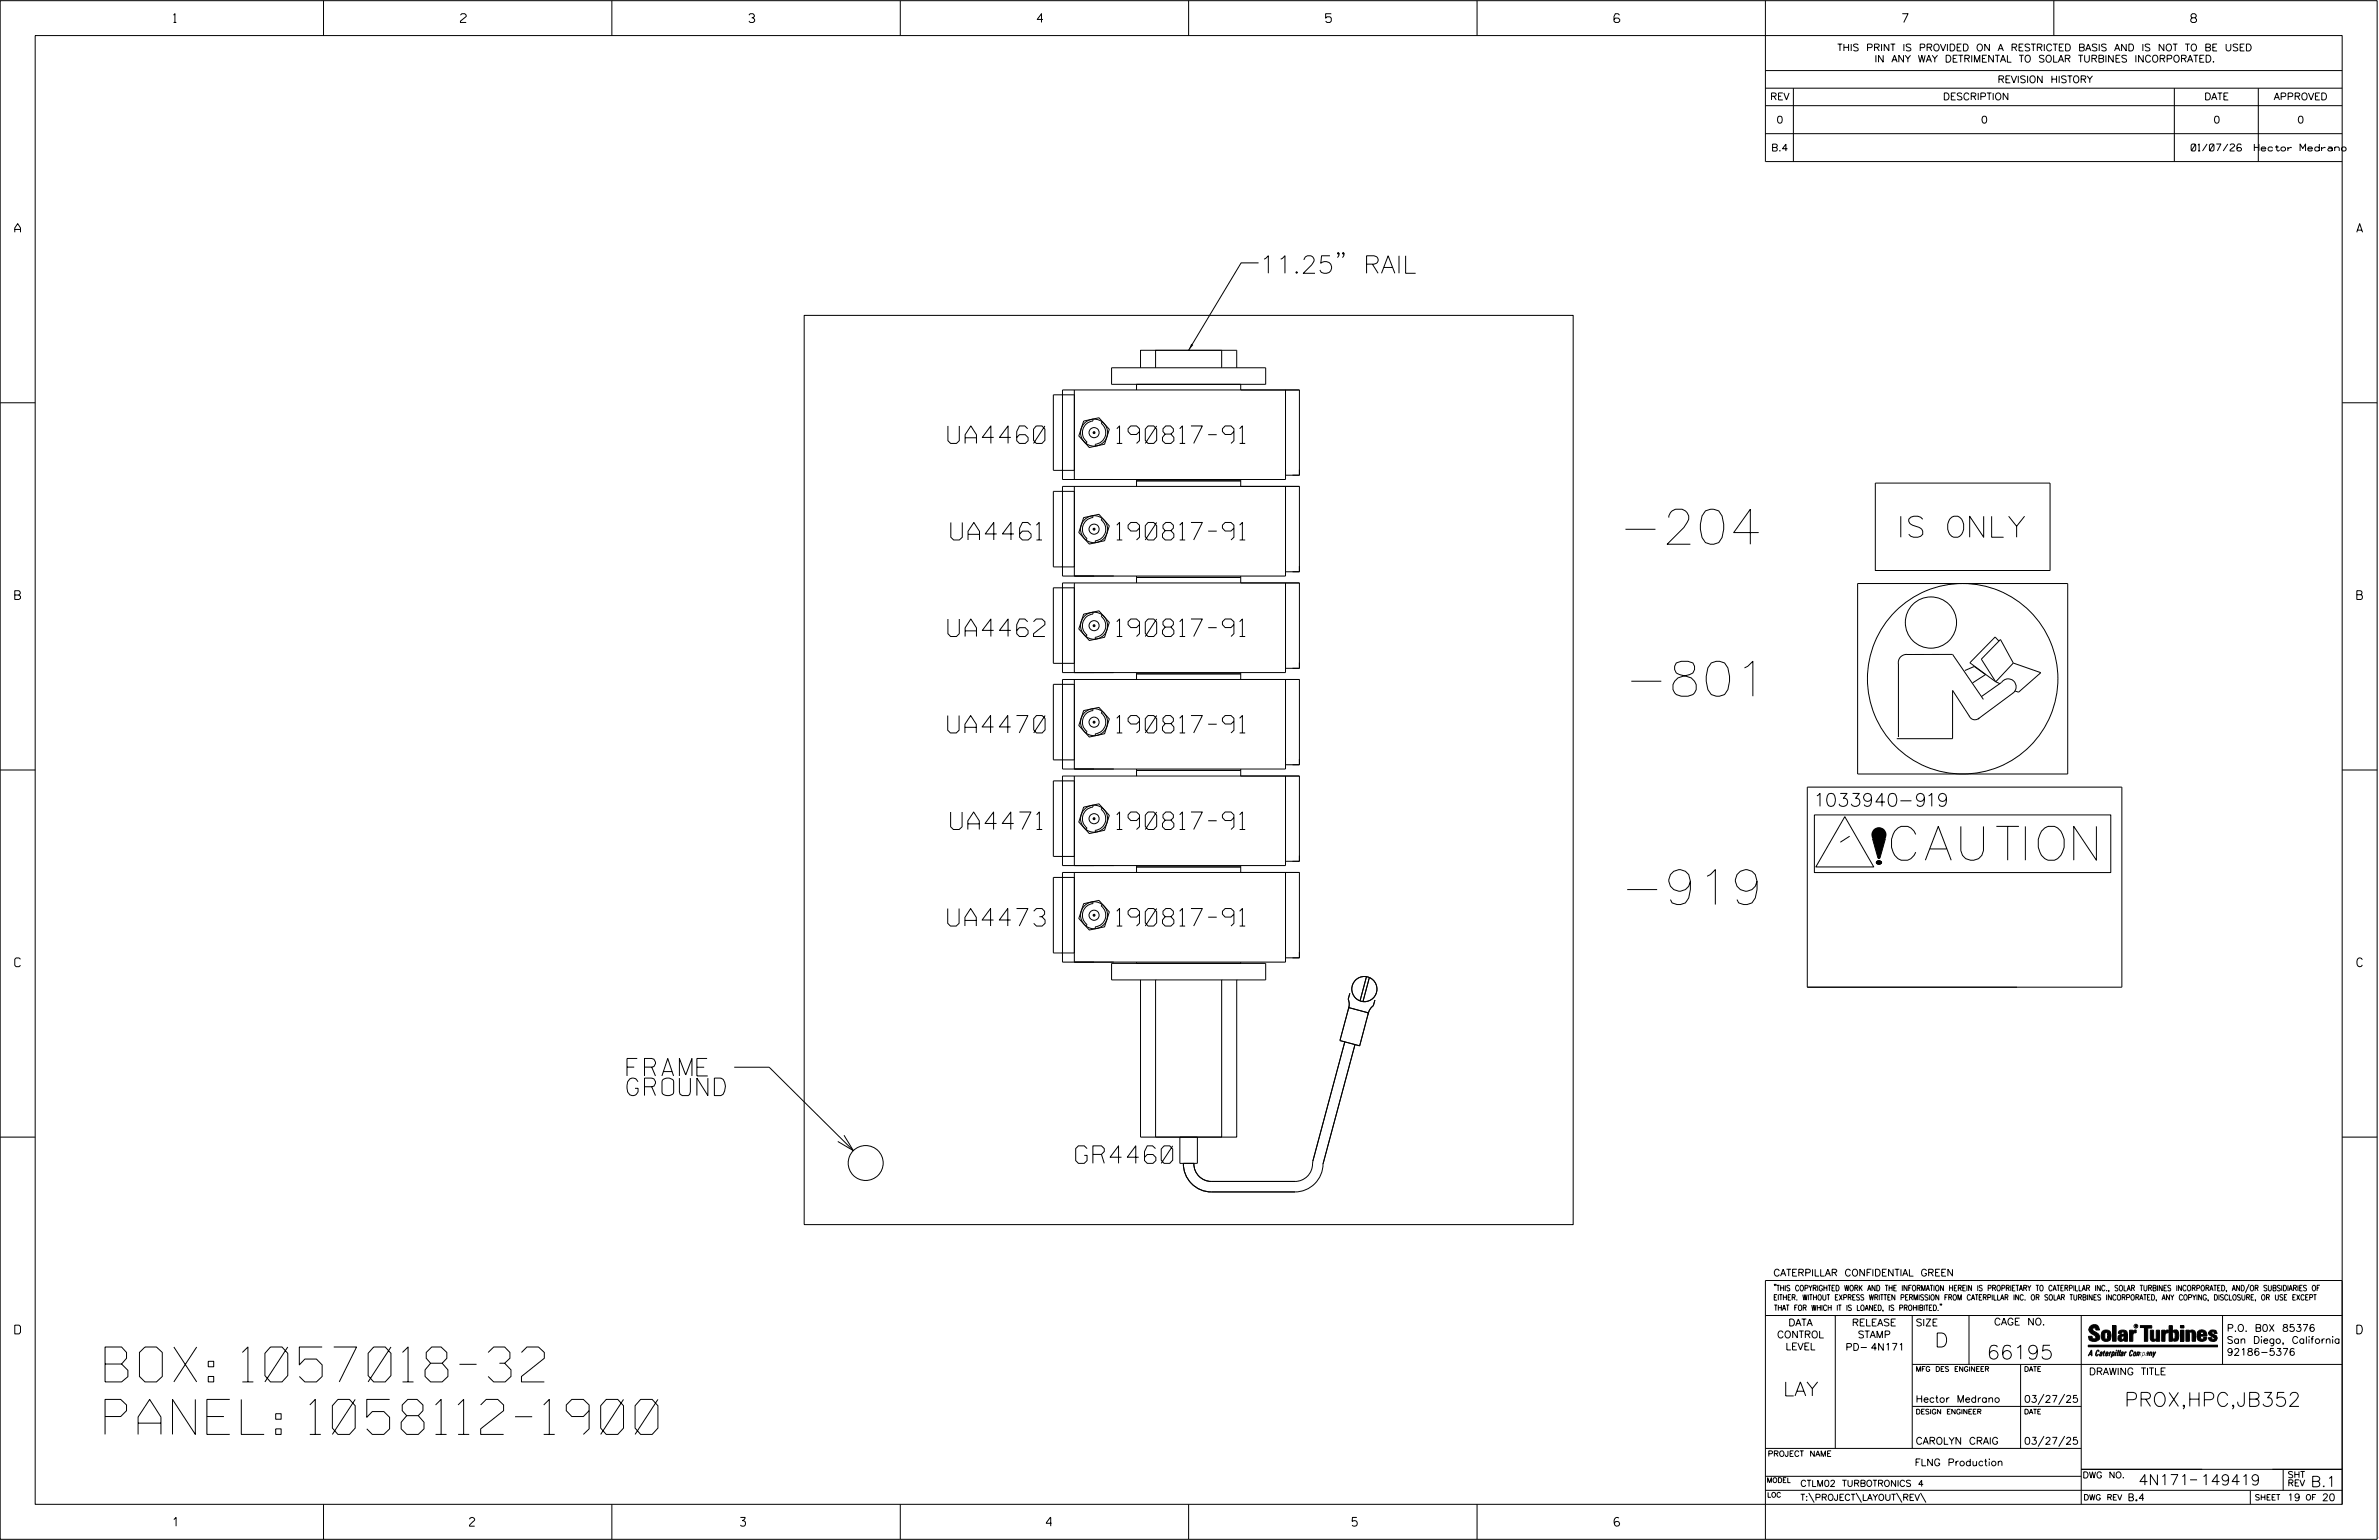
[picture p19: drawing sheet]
<svg xmlns="http://www.w3.org/2000/svg" width="864mm" height="559mm" viewBox="0 0 864 559" stroke-linecap="round" stroke-linejoin="round" font-family="sans-serif">
<defs><g id="words">
<g font-size="12.7">
<text x="587.7" y="197.5">-204</text>
<text x="589.8" y="252.6">-801</text>
<text x="588.3" y="328.2">-919</text>
<text x="38.1" y="501.4">BOX: 1057018-32</text>
<text x="38.1" y="520.5">PANEL: 1058112-1900</text>
</g>
<text font-size="12.3" x="686.6" y="312.1">CAUTION</text>
<text font-size="7.6" x="690" y="194.9">IS ONLY</text>
<g font-size="6.3">
<text x="457.1" y="99.2">11.25&quot; RAIL</text>
<text x="344.1" y="160.9">UA4460</text>
<text x="405.4" y="160.9">190817-91</text>
<text x="345.2" y="195.9">UA4461</text>
<text x="405.4" y="195.9">190817-91</text>
<text x="344.1" y="231">UA4462</text>
<text x="405.4" y="231">190817-91</text>
<text x="344" y="266">UA4470</text>
<text x="405.4" y="266">190817-91</text>
<text x="345.1" y="301">UA4471</text>
<text x="405.4" y="301">190817-91</text>
<text x="344" y="336">UA4473</text>
<text x="405.4" y="336">190817-91</text>
<text x="227.6" y="390.4">FRAME</text>
<text x="227.6" y="397.6">GROUND</text>
<text x="390.5" y="422.1">GR4460</text>
</g>
<g font-size="5.1">
<text x="702.3" y="488.8">D</text>
<text x="721.2" y="493.2">66195</text>
<text x="647.3" y="506.5">LAY</text>
<text x="771.2" y="510.3">PROX,HPC,JB352</text>
</g>
<text font-size="4.7" x="659.6" y="292.6">1033940-919</text>
<g font-size="3.8">
<text x="776.3" y="538.9">4N171</text>
<text x="798.8" y="538.9">149419</text>
<text x="838.8" y="539.5">B.1</text>
</g>
<g font-size="3.2">
<text x="63" y="8.2">1</text>
<text x="167.2" y="8.2">2</text>
<text x="271.8" y="8.2">3</text>
<text x="376.5" y="8.2">4</text>
<text x="481.2" y="8.2">5</text>
<text x="690.6" y="8.2">7</text>
<text x="795.3" y="8.2">8</text>
<text x="5.4" y="84.3">A</text>
<text x="855.5" y="84.3">A</text>
<text x="5.4" y="217.5">B</text>
<text x="855.6" y="217.5">B</text>
<text x="5.4" y="350.8">C</text>
<text x="855.6" y="350.8">C</text>
<text x="5.4" y="484">D</text>
<text x="855.6" y="484">D</text>
<text x="62.8" y="553.8">1</text>
<text x="170.4" y="553.8">2</text>
<text x="268.8" y="553.8">3</text>
<text x="379.8" y="553.8">4</text>
<text x="490.8" y="553.8">5</text>
<text x="585.9" y="553.8">6</text>
</g>
<g font-size="2.5">
<text x="666.9" y="18.5">THIS PRINT IS PROVIDED ON A RESTRICTED BASIS AND IS NOT TO BE USED</text>
<text x="680.5" y="22.6">IN ANY WAY DETRIMENTAL TO SOLAR TURBINES INCORPORATED.</text>
<text x="725.1" y="30">REVISION HISTORY</text>
<text x="642.6" y="36.3">REV</text>
<text x="705.3" y="36.3">DESCRIPTION</text>
<text x="800.2" y="36.3">DATE</text>
<text x="825.4" y="36.3">APPROVED</text>
<text x="644.9" y="44.7">0</text>
<text x="719.1" y="44.7">0</text>
<text x="803.5" y="44.7">0</text>
<text x="834" y="44.7">0</text>
<text x="643" y="54.8">B.4</text>
<text x="795.4" y="54.8">01/07/26</text>
<text x="818.3" y="54.8">Hector Medrano</text>
<text x="643.8" y="463">CATERPILLAR CONFIDENTIAL GREEN</text>
<text x="645.1" y="485.5">CONTROL</text>
<text x="649.2" y="481.1">DATA</text>
<text x="672.3" y="481.1">RELEASE</text>
<text x="674.4" y="485.5">STAMP</text>
<text x="695.4" y="481.1">SIZE</text>
<text x="723.8" y="480.8">CAGE NO.</text>
<text x="808.4" y="483.1">P.O. B0X 85376</text>
<text x="648.2" y="489.8">LEVEL</text>
<text x="669.9" y="490">PD- 4N171</text>
<text x="808.4" y="487.5">San Diego, California</text>
<text x="808.4" y="491.8">92186-5376</text>
<text x="758.3" y="498.9">DRAWING TITLE</text>
<text x="695.4" y="508.9">Hector Medrano</text>
<text x="734.8" y="508.9">03/27/25</text>
<text x="695.4" y="524.1">CAROLYN CRAIG</text>
<text x="734.8" y="524.1">03/27/25</text>
<text x="695" y="531.9">FLNG Production</text>
<text x="772.8" y="544.6">B.4</text>
<text x="830.3" y="544.6">19</text>
<text x="842.9" y="544.6">20</text>
</g>
<g font-size="2.3">
<text x="653.5" y="539.4">CTLM02 TURBOTRONICS 4</text>
<text x="756" y="536.3">DWG NO.</text>
<text x="830.4" y="539.3">REV</text>
<text x="830.4" y="536.2">SHT</text>
<text x="653.5" y="544.5">T:\PROJECT\LAYOUT\REV\</text>
</g>
<g font-size="2">
<text x="643.8" y="468.4">&quot;THIS COPYRIGHTED WORK AND THE INFORMATION HEREIN IS PROPRIETARY TO CATERPILLAR INC., SOLAR TURBINES INCORPORATED, AND/OR SUBSIDIARIES OF</text>
<text x="643.8" y="471.8">EITHER. WITHOUT EXPRESS WRITTEN PERMISSION FROM CATERPILLAR INC. OR SOLAR TURBINES INCORPORATED, ANY COPYING, DISCLOSURE, OR USE EXCEPT</text>
<text x="644" y="475.6">THAT FOR WHICH IT IS LOANED, IS PROHIBITED.&quot;</text>
<text x="641.7" y="528.5">PROJECT NAME</text>
<text x="756.3" y="544.3">DWG REV</text>
<text x="818.5" y="544.3">SHEET</text>
<text x="836.9" y="544.3">OF</text>
</g>
<g font-size="1.8">
<text x="695.4" y="497.6">MFG DES ENGINEER</text>
<text x="734.8" y="497.6">DATE</text>
<text x="695.4" y="513.1">DESIGN ENGINEER</text>
<text x="734.8" y="513.1">DATE</text>
<text x="641.3" y="538">MODEL</text>
<text x="641.5" y="543.3">LOC</text>
</g>
<text font-size=".9" x="775.1" y="481.7">R</text>
</g></defs>
<g fill="none" stroke="#000" stroke-width=".36">
<path d="M.1 .2h862.8v558.4h-862.8zM12.8 12.9h837.4v533h-837.4zM117.4 .2v12.7M222.1 .2v12.7M326.8 .2v12.7M431.5 .2v12.7M536.2 .2v12.7M587.9 5.5l-.5-.5h-1l-.5 1v1.7l.5 .4h1l.6-.4v-.6l-.6-.5h-1l-.5 .5M640.9 .2v58.4h209.3M745.6 .2v12.7M640.9 25.6h209.3M640.9 32h209.3"/>
<path d="M640.9 38.3h209.3M651 32v26.6M789.3 32v26.6M819.8 32v26.6M640.9 48.5h209.3M456.9 95.4h-6.4l-19 31.7M486.1 91.9l-.3 .3-.3-.3 .3-.3 .3 .3v.6l-.6 1M487.9 91.9l-.3 .3-.3-.3 .3-.3a1.21 1.21 0 0 1-.3 1.9M291.9 114.4h279.2v330h-279.2zM403.5 133.5h56v6h-56zM412.6 139.5v2M443.5 133.5v-6.4h-24v6.4"/>
<path d="M448.9 133.5v-6.4h-34.9v6.4M450.4 139.5v2M.1 146.2h12.7M390 143.3h-7.6v27.4h7.6M390 141.5v32.5M393.4 152.8l5.5-1.2 3.8 4.2-1.7 5.4-5.6 1.2-3.8-4.2zM396.7 152.1l.1 .7a4.3 4.3 0 0 0-3.7 3 4.3 4.3 0 0 0 1.5 4.6l-.4 .5M400.1 153.1l-.4 .5a4.3 4.3 0 0 1 1.6 4.5 4.3 4.3 0 0 1-3.7 3.1l.1 .7M466.7 141.5v32.5h-81v-32.5h86v30.9h-5M850.2 146.2h12.7M390 178.3h-7.6v27.4h7.6M390 176.5v32.5"/>
<path d="M412.6 174.5h37.8M412.6 174v2.5M450.4 174v2.5M466.7 176.5v32.5h-81v-32.5h86v31h-5M680.8 175.3h63.4v31.7h-63.4zM393.4 187.8l5.5-1.2 3.8 4.2-1.7 5.4-5.6 1.2-3.8-4.2zM396.7 187.1l.1 .7a4.3 4.3 0 0 0-3.7 3.1 4.3 4.3 0 0 0 1.5 4.5l-.4 .5M400.1 188.1l-.4 .5a4.3 4.3 0 0 1 1.6 4.6 4.3 4.3 0 0 1-3.7 3.1l.1 .6M390 213.3h-7.6v27.4h7.6M390 211.5v32.6M412.6 209.5h37.8M412.6 209v2.5"/>
<path d="M450.4 209v2.5M466.7 211.5v32.6h-81v-32.6h86v31h-5M674.3 211.7h76.3v69.1h-76.3zM393.4 222.8l5.5-1.1 3.8 4.1-1.7 5.4-5.6 1.2-3.8-4.2zM396.7 222.1l.1 .7a4.2 4.2 0 0 0-3.7 3.1 4.2 4.2 0 0 0 1.5 4.5l-.4 .5M400.1 223.1l-.4 .6a4.2 4.2 0 0 1 1.5 4.5 4.2 4.2 0 0 1-3.6 3l.1 .7M692.1 237.5h16.7l11.2 16.3M692.3 237.5a2.99 2.99 0 0 0-3.1 3.6M725.6 232.6l-1.3-1.5-9.2 9.4 9.4 6.9M390 248.3h-7.6v27.4h7.6M390 246.6v32.4M393.4 257.8l5.5-1.1 3.8 4.2-1.7 5.3-5.6 1.2-3.8-4.2z"/>
<path d="M396.7 257.2l.1 .6a4.2 4.2 0 0 0-3.7 3.1 4.2 4.2 0 0 0 1.5 4.5l-.4 .6M400.1 258.2l-.4 .5a4.3 4.3 0 0 1 1.6 4.5 4.3 4.3 0 0 1-3.7 3.1l.1 .6M412.6 244.5h37.8M412.6 244.1v2.5M450.4 244.1v2.5M466.7 246.6v32.4h-81v-32.4h86v30.9h-5M689.2 240.9v26.5M708.8 250.5v17.5h-20.2M708.8 250.5l6 9.3M713.2 243.3l3.5-1.5 4.1 3-4.7 3M714.8 259.7a2.25 2.25 0 0 0 3.7 .8M724.5 247.4l1.6 .7"/>
<path d="M726.6 247.7a2.88 2.88 0 0 1 4.4-.6 2.88 2.88 0 0 1-.3 4.4l-12.7 9.4M726.6 247.6l-7.3 5.2M730.8 240.6l10 3.5-8 7M730.8 240.6l-4.6-8.5-7 7.1 5.3 8.2M730.8 240.6l-6.3 6.8M731.4 250.7l1.4 .5M.1 279.4h12.7M412.6 279.5h37.8M412.6 279v2.6M450.4 279v2.6M850.2 279.4h12.7M390 283.4h-7.6v27.4h7.6"/>
<path d="M390 281.6v32.5M393.4 292.9l5.5-1.2 3.8 4.2-1.7 5.4-5.6 1.2-3.8-4.2zM396.7 292.2l.1 .6a4.3 4.3 0 0 0-3.7 3.1 4.3 4.3 0 0 0 1.5 4.6l-.4 .5M400.1 293.2l-.4 .5a4.3 4.3 0 0 1 1.6 4.5 4.3 4.3 0 0 1-3.7 3.1l.1 .6M466.7 281.6v32.5h-81v-32.5h86v30.9h-5M656.1 285.6h114.2v72.6h-114.2zM658.6 295.7h107.6v20.9h-107.6zM669.7 296.3l10.5 18.3h-21zM390 318.4h-7.6v27.4h7.6M390 316.6v32.5M412.6 314.6h37.8M412.6 314.1v2.5"/>
<path d="M450.4 314.1v2.5M466.7 316.6v32.5h-81v-32.5h86v31h-5M671.4 303.4l-3.3 2.2M679.7 304.3l2 7.1h.7l2-7.1M681.2 312.7v.1M681.2 312.7a.97 .97 0 0 1 1.1-.4 .97 .97 0 0 1 .7 .9 .97 .97 0 0 1-1.1 .4 .97 .97 0 0 1-.7-.9zM681.3 312.7l.3 .2M681.4 312.5l.1 .1M681.4 313l.3 .3M681.5 312.4l.3 .3M681.6 312.8l.3 .3M681.7 312.3v.1"/>
<path d="M681.7 312.3l-.6 .6 .3 .3M681.7 313.1l.3 .3M681.8 312.6l.3 .2M681.8 312.3l.2 .2M682 312.9l.2 .3M682 312.3l-.9 .8M682.1 313.2l.3 .3M682.1 312.3l.3 .3M682.2 312.7l.3 .2M682.2 312.3l-1 1M682.3 313l.3 .3M682.4 312.4l.3 .3"/>
<path d="M682.4 312.3l-1 1.1-.2-.2M682.5 312.8l.3 .3M682.6 312.4l-1.1 1.1M682.6 313.1l.3 .2M682.7 312.5l-1.1 1M682.8 312.6l.2 .2-.8 .7M682.8 312.6l-1 1-.3-.3M682.9 312.7l-.9 .9-.2-.2M683 313.1l-.4 .4-.2-.2M393.4 327.9l5.5-1.2 3.8 4.2-1.7 5.4-5.6 1.2-3.8-4.2zM396.7 327.2l.1 .7a4.3 4.3 0 0 0-3.7 3 4.3 4.3 0 0 0 1.5 4.6l-.4 .5M400.1 328.2l-.4 .5a4.2 4.2 0 0 1 1.6 4.5 4.2 4.2 0 0 1-3.7 3.1l.1 .7"/>
<path d="M403.5 349.6h56v6h-56zM412.6 349.1v.5M414 355.6v57h34.9v-57M419.5 355.6v57h24v-57M450.4 349.1v.5M496 354.4l-2.3 8.7M497.1 354.7l-2.3 8.7M488.2 378l-11.6 43.4a6.7 6.7 0 0 1-6.5 7.3h-30.4a6.4 6.4 0 0 1-6.3-6.6M489.6 365.6l7.1 1.9-3.1 12-7.2-1.9zM490 360.4l-.6 2.2 .4 1.7-.3 1.8M491.9 379l-11.6 43.3a10.2 10.2 0 0 1-10.2 10.2h-30.4a10.2 10.2 0 0 1-10.1-10.4M499.1 362.9l-.6 2-1.2 1.4-.7 1.7"/>
<path d="M266.5 387.2h12.7l30.6 30.3M.1 412.6h12.7M306.4 411.9l3.4 5.6-5.7-3.3M428.3 412.6h6.4v9.5h-6.4zM850.2 412.6h12.7M640.9 477.3h209.3M644.2 466.1l-.1 .4M644.7 466.1l-.2 .4M666.2 477.3v48.3M694.2 477.3v48.3M704.4 473.3l-.1 .4M704.8 473.3l-.1 .4"/>
<path d="M714.8 477.3v17.8M755.5 477.3v68.6M806.8 477.3v17.8M816.5 466l-1.4 3.1M850.2 464.6h-209.3v94M850.2 464.8v81.1M694.2 495.1h156M733.5 495.1v30.5M758.6 481.4a2.02 2.02 0 0 1 3.1-.1l.5 1.3h-1.3l-.2-.6-.4-.2-.6 .1-.1 .4 .4 .7a2.46 2.46 0 0 1 2.2 2.9 2.83 2.83 0 0 1-3.8 .3l-.3-1.3h1.3l.2 .7 .6 .3 .5-.2 .2-.5-.4-.6-1.9-1.2-.4-.9zM759.2 491.3h-.7l.7-1.2v1.9h.2l-.1-2.1-1.3 2.1 .5-.5h.7M761.3 490l.3-.2 .4 .3-.1 .3-.3-.4-.4 .3-.3 1.6h.4l.4-.5-.3 .6-.4 .1-.3-.4zM762.6 490.6l.5-.1-.1 1.4h-.9a.74 .74 0 0 1 .9-.8l-.3 .7-.5 .1 .2-.5 .6-.2v-.5l-.7 .2z"/>
<path d="M763 483.2a2.17 2.17 0 0 1 3.1 0l.3 1.4-.3 1.5a2.17 2.17 0 0 1-3.1 0l-.3-1.5zM763.6 490.5l.4-.4 .2 .6h-.3l-.3 .9 .2 .4-.3-.1zM764.1 483.7l.5-.4 .4 .3v2.2l-.4 .2-.5-.2zM764.6 491.1l.6 .2v-.7l-.4-.1-.4 .6-.1 .8h.6M764.6 491.1l-.1 .8h.4M764.6 482.6v.8M764.8 490.7l.4 .1v.3h-.6zM765 491.5l-.1 .4zM766 490.5l-.5 1.5zM766 490.8l.4-.3-.4 .4M766.9 481h1.3v5.7h-1.3zM767 490.8l.5 .1-.3 .8-.4 .2z"/>
<path d="M767.3 490.5h-.5l-.5 2M767.3 490.5a.8 .8 0 0 1 .2 1 .8 .8 0 0 1-.9 .4l-.1 .6M767.3 490.5l-.1 .2M768.1 490.5l-.4 1.5zM768.2 489.9h.3l-.1 .2h-.2zM769 489.9l-.5 2.1zM769.7 489.9l-.6 2.1zM770.1 491.4l.5-.3-.5 .8zM770.4 491.9h.1M770.6 491.1l.1-.4-.7 .2 .1-.3 .6-.1 .2 .3-.5 1.1M770.6 491.1a.74 .74 0 0 0-.8 .8h.6M771 484.8h-.7l-.3 .6 .4 .7 .5-.3 .1-2.4h-.8l-.1 .4h-1.2a1.71 1.71 0 0 1 1.8-1.3 1.71 1.71 0 0 1 1.6 1.4v2.8h-1.1l-.1-.6"/>
<path d="M771 484.2l-1.5 .1a1.41 1.41 0 0 0 0 2.4l.5 .1 1.1-.7M771.2 486.1h-.1M771.4 490.5l.1 .3 .4-.3-.9 1.5zM771.5 490.8h.1M773 482.7h1.2v.5l.5-.5 .7-.1v1h-.6l-.5 .4-.1 2.7h-1.2zM773.3 490.3l.6-.4 .4 .2-.1 .4-.3-.4a1.28 1.28 0 0 0-.5 1.8l.6-.4-.1 .4-.8 .1zM774.7 490.8l.5-.3a.88 .88 0 0 1 .2 .9 .88 .88 0 0 1-.7 .7l-.2-.2zM774.8 490.9h.5l-.3 1h-.3l-.2-.2zM775.2 490.5l-.1 .2M776.8 481h4.3v.9h-1.5v4.8h-1.3M776.8 490.6l-.8 .2v-.3l-.4 1.5 .8-1.3v1.3l.3-1.2M779.3 491.1h.4"/>
<path d="M779.6 490.5h.3l-.3 1.4M779.6 490.7h.2l-.1 .4M779.7 491.1l-.1 .4M779.7 491.1l-.4 .2M780.1 492l.4-1.5 .1 .3 .3-.3 .3 .2-.3 1.3v-1.3l-.7 1.3M780.6 482.7h1.2v2.7l.1 .4 .4 .3 .4-.7v-2.7h1.2l.1 4h-1.3v-.5l-1.1 .6-.7-.3-.3-.7zM781.6 492.5l1-2-.8 1.3-.2-1.3-.2 2M784.7 482.7h1.2v.5l.5-.5 .7-.1v1h-.5l-.6 .4-.1 2.7h-1.2zM787.4 481h1.2v2a1.4 1.4 0 0 1 2.2 .2l.1 1.4-.4 1.9-1.5 .1-.4-.5v-1l.5 .9 .5-.3v-2.1l-.5-.4-.5 .7v2.8h-1.2zM791.5 482.7h1.3v4h-1.3zM791.5 481h1.3v.9h-1.3zM793.5 482.7h1.3v.4l.7-.5 1.1 .2 .4 .6v3.3h-1.2l-.3-3.4-.7 .2v3.2h-1.3z"/>
<path d="M794.8 483.1h.1M797.7 483.2a1.92 1.92 0 0 1 2.4-.5 1.92 1.92 0 0 1 1 2.1h-2.3v.8l.6 .5 .5-.3v-.5h1.2a1.83 1.83 0 0 1-2.1 1.4 1.83 1.83 0 0 1-1.5-2.1zM798.8 484.2v.6M799.1 483.4h.6l.2 .8h-1.1zM804.6 482.9a1.84 1.84 0 0 0-2.9 .8 3.3 3.3 0 0 0 2.2 1.9l-.5 .5-.4-.3-.1-.4h-1.2l.1 .6a1.92 1.92 0 0 0 2.9 .4M804.9 483.8h-1.2l-.2-.6-.5 .1-.1 .3 .1 .3 1.8 .9M805.1 488.1h-47.1v.6h47.1M694.2 510.3h61.3M742 505.8l-2.2 3.9M749.5 505.8l-2.2 3.9M640.9 525.6h114.6M640.9 535.7h114.6"/>
<path d="M742 521.1l-2.2 3.8M749.5 521.1l-2.2 3.8M755.5 533.2h94.7M795 537h2.6M828.8 533.2v7.6M117.4 545.9v12.7M222.1 545.9v12.7M326.8 545.9v12.7M431.5 545.9v12.7M536.2 545.9v12.7M640.9 540.8h209.3M656.6 541.7l2 3.5"/>
<path d="M673.8 541.7l1.9 3.5M688.4 541.7l2 3.5M697.2 541.7l1.9 3.5M816.9 541v4.9"/>
<circle cx="397.2" cy="157" r=".35"/>
<circle cx="397.2" cy="157" r="1.83"/>
<circle cx="397.2" cy="157" r="4.9"/>
<circle cx="397.2" cy="192" r=".35"/>
<circle cx="397.2" cy="192" r="1.83"/>
<circle cx="397.2" cy="192" r="4.9"/>
<circle cx="397.2" cy="227" r="4.9"/>
<circle cx="397.2" cy="227" r=".35"/>
<circle cx="397.2" cy="227" r="1.82"/>
<circle cx="700.9" cy="225.9" r="9.3"/>
<circle cx="712.5" cy="246.3" r="34.6"/>
<circle cx="397.2" cy="262.1" r="4.9"/>
<circle cx="397.2" cy="262" r=".35"/>
<circle cx="397.2" cy="262.1" r="1.83"/>
<circle cx="397.2" cy="297.1" r=".35"/>
<circle cx="397.2" cy="297.1" r="4.9"/>
<circle cx="397.2" cy="297.1" r="1.83"/>
<circle cx="397.2" cy="332.1" r=".35"/>
<circle cx="397.2" cy="332.1" r="4.9"/>
<circle cx="397.2" cy="332.1" r="1.83"/>
<circle cx="495.3" cy="358.9" r="4.6"/>
<circle cx="314.3" cy="422" r="6.3"/>
<circle cx="775.4" cy="481.2" r=".69"/>
</g>
<g fill="#000">
<path d="M432.4 124.7l.8 .5-1.7 1.9zM768.1 490.5l-.4 1.5zM768.2 489.9h.3l-.1 .2h-.2zM769 489.9l-.5 2.1zM769.7 489.9l-.6 2.1zM791.5 481h1.3v.9h-1.3zM791.5 482.7h1.3v4h-1.3zM758 488.1h47.1v.6h-47.1z"/>
<path d="M681.2 312.7a.97 .97 0 0 1 1.1-.4 .97 .97 0 0 1 .7 .9 .97 .97 0 0 1-1.1 .4 .97 .97 0 0 1-.7-.9z" fill-rule="evenodd"/>
<path d="M680 301.1a2.74 2.74 0 0 1 3.7-.4 2.74 2.74 0 0 1 .7 3.6l-2 7.1h-.7l-2-7.1a2.76 2.76 0 0 1 .3-3.2z" fill-rule="evenodd"/>
<path d="M759.2 489.9l-1.2 2.1 .5-.5h.7v.5h.2zM759.2 490.1v1.2h-.7z" fill-rule="evenodd"/>
<path d="M758.6 481.4a2.02 2.02 0 0 1 3.1-.1l.5 1.3h-1.3l-.2-.6-.4-.2-.6 .1-.1 .4 .4 .7a2.46 2.46 0 0 1 2.2 2.9 2.83 2.83 0 0 1-3.8 .3l-.3-1.3h1.3l.2 .7 .6 .3 .5-.2 .2-.5-.4-.6-1.9-1.2-.4-.9z" fill-rule="evenodd"/>
<path d="M761.3 490l.3-.2 .4 .3-.1 .3-.3-.4-.4 .3-.3 1.6h.4l.4-.5-.3 .6-.4 .1-.3-.4z" fill-rule="evenodd"/>
<path d="M762.6 490.6l.5-.1-.1 1.4h-.9a.74 .74 0 0 1 .9-.8l-.6 .3-.2 .5 .5-.1 .3-.6v-.5l-.7 .2z" fill-rule="evenodd"/>
<path d="M763.6 490.5l.4-.4 .2 .6h-.3l-.3 .9 .2 .4-.3-.1z" fill-rule="evenodd"/>
<path d="M764.8 490.5l.5 .3-.1 .5h-.6l.6-.2v-.3l-.4-.1-.3 1.2h.4l.3-.4-.6 .6-.3-.2v-.4z" fill-rule="evenodd"/>
<path d="M763 483.2a2.17 2.17 0 0 1 3.1 0l.3 1.4-.3 1.5a2.17 2.17 0 0 1-3.1 0l-.3-1.5zM764.1 483.7v2.1l.5 .2 .4-.2v-2.2l-.4-.3z" fill-rule="evenodd"/>
<path d="M766 490.5v.3l.4-.1-.4 .2-.5 1.1z" fill-rule="evenodd"/>
<path d="M766.8 490.5l-.5 2 .3-.6a.71 .71 0 0 0 .9-.5 .71 .71 0 0 0-.4-.9zM767 490.8l.5 .1-.3 .8-.4 .2z" fill-rule="evenodd"/>
<path d="M766.9 481h1.3v5.7h-1.3z" fill-rule="evenodd"/>
<path d="M770.1 490.6l.6-.1 .2 .3-.4 1.2-.5 .1-.2-.5 .3-.5h.5l-.7 .5v.3l.4-.1 .4-.9-.5-.2-.2 .2z" fill-rule="evenodd"/>
<path d="M769.4 482.8l-.5 1h1.2l.1-.4h.8v.8l-1.5 .1a1.41 1.41 0 0 0 0 2.4l.5 .1 1.1-.7 .1 .6h1.1v-2.8a1.79 1.79 0 0 0-2.4-1.2zM770.3 484.8h.7l-.1 1-.5 .3-.4-.7z" fill-rule="evenodd"/>
<path d="M771.4 490.5l.1 .3 .4-.3-.9 1.5z" fill-rule="evenodd"/>
<path d="M773 482.7h1.2v.5l.5-.5 .7-.1v1h-.6l-.5 .4-.1 2.7h-1.2z" fill-rule="evenodd"/>
<path d="M773.3 490.3l.6-.4 .4 .2-.1 .4-.3-.4a1.28 1.28 0 0 0-.5 1.8l.6-.4-.3 .5h-.6z" fill-rule="evenodd"/>
<path d="M774.7 490.8l-.2 1.1h.7a.96 .96 0 0 0 0-1.4zM774.8 490.9h.5l-.1 .6-.5 .4-.2-.2z" fill-rule="evenodd"/>
<path d="M776 490.5v.3l.4-.3 .2 .3 .7-.2-.3 1.4v-1.3l-.6 1.3v-1.3l-.8 1.3z" fill-rule="evenodd"/>
<path d="M776.8 481h4.3v.9h-1.5v4.8h-1.3v-4.8h-1.5z" fill-rule="evenodd"/>
<path d="M777.9 490.5l-.5 2 .3-.6a.71 .71 0 0 0 .9-.5 .71 .71 0 0 0-.4-.9zM778.1 490.8l.3-.1 .1 .4-.5 .8-.2-.5z" fill-rule="evenodd"/>
<path d="M779.3 490.6l.6-.1-.3 1.5-.7-.1a.67 .67 0 0 1 .8-.8l-.6 .3-.1 .5 .4-.1 .4-.9-.4-.2-.3 .2z" fill-rule="evenodd"/>
<path d="M780.5 490.5l.1 .3 .3-.3 .3 .2-.3 1.3v-1.3l-.8 1.3z" fill-rule="evenodd"/>
<path d="M780.6 482.7h1.2v2.7l.1 .4 .4 .3 .4-.7v-2.7h1.2l.1 4h-1.3v-.5l-1.1 .6-.7-.3-.3-.7z" fill-rule="evenodd"/>
<path d="M781.6 490.5l.2 1.3 .8-1.3-1.2 2z" fill-rule="evenodd"/>
<path d="M784.7 482.7h1.2v.5l.5-.5 .7-.1v1h-.5l-.6 .4-.1 2.7h-1.2z" fill-rule="evenodd"/>
<path d="M787.4 481h1.2v2a1.4 1.4 0 0 1 2.2 .2l.1 1.4-.4 1.9-1.5 .1-.4-.5v-1l.5 .9 .5-.3v-2.1l-.5-.4-.5 .7v2.8h-1.2z" fill-rule="evenodd"/>
<path d="M793.5 482.7h1.3v.4a1.29 1.29 0 0 1 2.2 .3v3.3h-1.2l-.3-3.4-.7 .2v3.2h-1.3z" fill-rule="evenodd"/>
<path d="M797.7 483.2a1.92 1.92 0 0 1 2.4-.5 1.92 1.92 0 0 1 1 2.1h-2.3v.8l.6 .5 .5-.3v-.5h1.2a1.83 1.83 0 0 1-2.1 1.4 1.83 1.83 0 0 1-1.5-2.1zM799.1 483.4l-.3 .8h1.1l-.2-.8z" fill-rule="evenodd"/>
<path d="M801.9 483.2a1.94 1.94 0 0 1 3 .1v.5h-1.2l-.2-.6-.5 .1-.1 .3 .1 .3 1.8 .9a1.2 1.2 0 0 1 .1 1.3 1.2 1.2 0 0 1-1.2 .7l-1.6-.4-.4-1h1.2l.1 .4 .4 .3 .5-.5a3.3 3.3 0 0 1-2.2-1.9z" fill-rule="evenodd"/>
<circle cx="397.2" cy="157" r=".35"/>
<circle cx="390" cy="174" r=".07"/>
<circle cx="397.2" cy="192" r=".35"/>
<circle cx="397.2" cy="227" r=".35"/>
<circle cx="397.2" cy="262" r=".35"/>
<circle cx="397.2" cy="297.1" r=".35"/>
<circle cx="390" cy="314.1" r=".07"/>
<circle cx="397.2" cy="332.1" r=".35"/>
<circle cx="761.4" cy="492" r=".07"/>
<circle cx="762.2" cy="485.1" r=".07"/>
<circle cx="769.3" cy="492" r=".07"/>
<circle cx="773.1" cy="486.7" r=".07"/>
<circle cx="791.5" cy="486.7" r=".07"/>
<circle cx="791.5" cy="481" r=".07"/>
<circle cx="794.8" cy="486.7" r=".07"/>
</g>
<use href="#words"/>
</svg>
